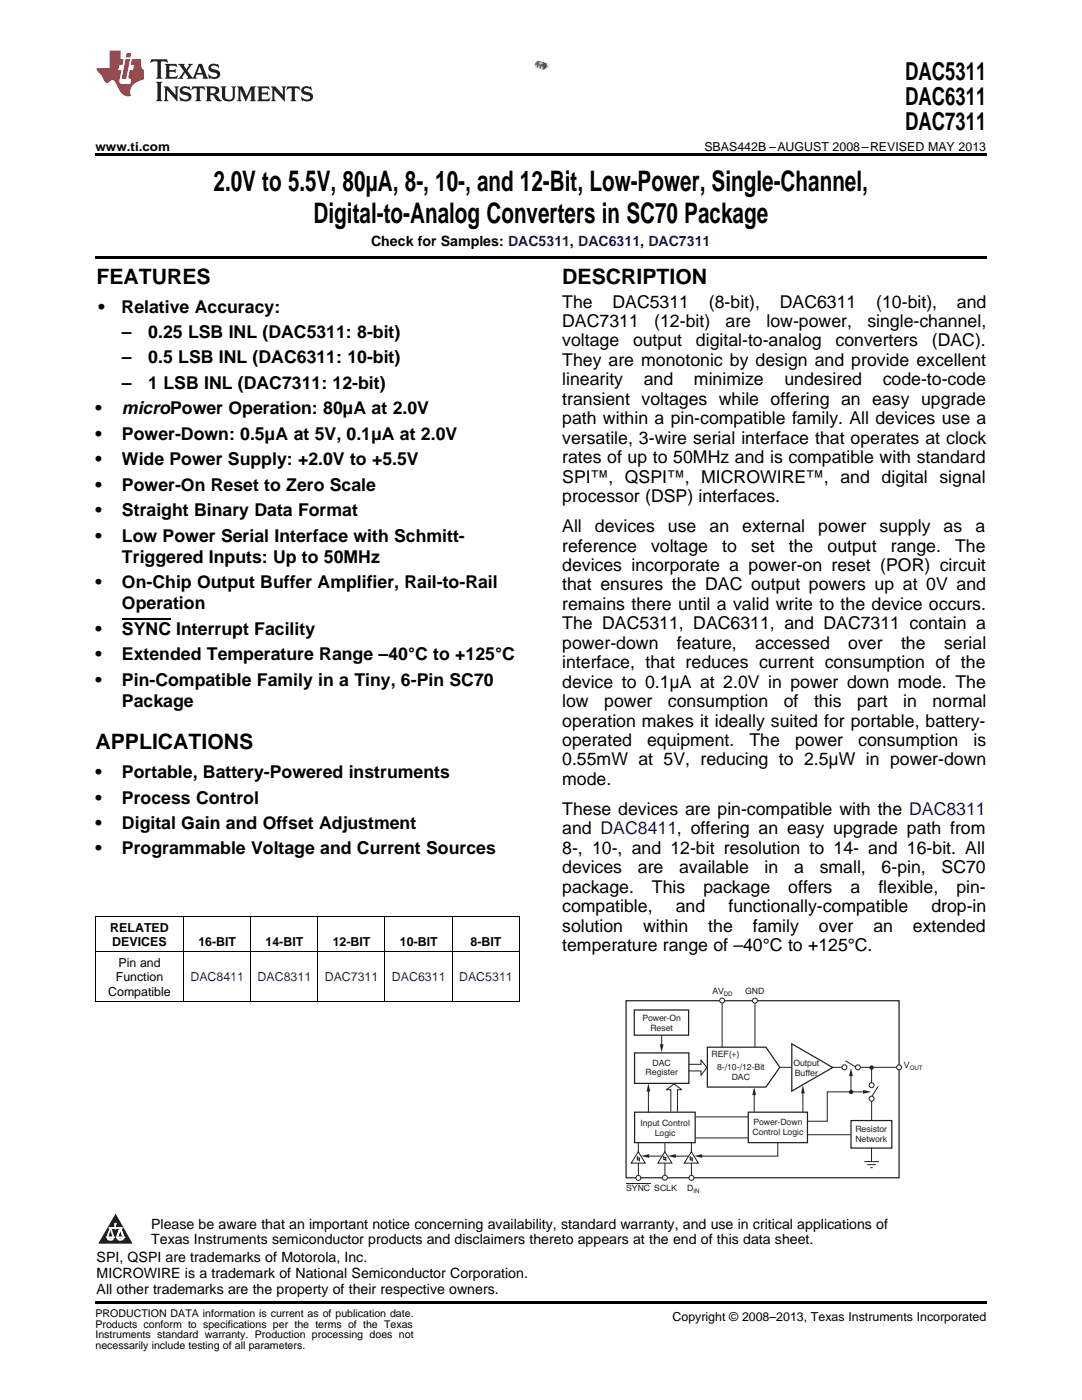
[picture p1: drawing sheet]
<svg xmlns="http://www.w3.org/2000/svg" width="216mm" height="279mm" viewBox="0 0 216 279" stroke-linecap="round" stroke-linejoin="round" font-family="sans-serif">
<defs><g id="words">
<g font-size="5.6">
<text x="42.6" y="38.1">2.0V to 5.5V, 80μA, 8-, 10-, and 12-Bit, Low-Power, Single-Channel,</text>
<text x="62.6" y="44.4">Digital-to-Analog Converters in SC70 Package</text>
</g>
<g font-size="4.9">
<text x="180.6" y="16">DAC5311</text>
<text x="180.6" y="21">DAC6311</text>
<text x="180.6" y="25.9">DAC7311</text>
</g>
<g font-size="4.2">
<text x="19.2" y="56.7">FEATURES</text>
<text x="112.2" y="56.7">DESCRIPTION</text>
<text x="19" y="149.6">APPLICATIONS</text>
</g>
<g font-size="3.5">
<text x="19.6" y="62.4">•</text>
<text x="24.3" y="62.4">Relative Accuracy:</text>
<text x="112.2" y="61.4">The</text>
<text x="112.2" y="65.3">DAC7311</text>
<text x="122.2" y="61.4">DAC5311</text>
<text x="130.5" y="65.3">(12-bit)</text>
<text x="141.5" y="61.4">(8-bit),</text>
<text x="144.8" y="65.3">are</text>
<text x="153" y="65.3">low-power,</text>
<text x="155.6" y="61.4">DAC6311</text>
<text x="173.1" y="65.3">single-channel,</text>
<text x="174.8" y="61.4">(10-bit),</text>
<text x="190.9" y="61.4">and</text>
<text x="24.3" y="67.5">–</text>
<text x="29.6" y="67.5">0.25 LSB INL (DAC5311: 8-bit)</text>
<text x="112.2" y="69.1">voltage</text>
<text x="126.3" y="69.1">output</text>
<text x="138.9" y="69.1">digital-to-analog</text>
<text x="166.7" y="69.1">converters</text>
<text x="185.9" y="69.1">(DAC).</text>
<text x="24.3" y="72.5">–</text>
<text x="24.3" y="77.6">–</text>
<text x="29.6" y="72.5">0.5 LSB INL (DAC6311: 10-bit)</text>
<text x="29.6" y="77.6">1 LSB INL (DAC7311: 12-bit)</text>
<text x="112.2" y="73">They are monotonic by design and provide excellent</text>
<text x="112.2" y="76.9">linearity</text>
<text x="128.5" y="76.9">and</text>
<text x="138.5" y="76.9">minimize</text>
<text x="156.5" y="76.9">undesired</text>
<text x="176.1" y="76.9">code-to-code</text>
<text x="19" y="82.7">•</text>
<text x="24.3" y="82.7">microPower Operation: 80μA at 2.0V</text>
<text x="112.2" y="80.8">transient voltages while offering an easy upgrade</text>
<text x="19" y="87.8">•</text>
<text x="24.3" y="87.8">Power-Down: 0.5μA at 5V, 0.1μA at 2.0V</text>
<text x="112.2" y="84.7">path within a pin-compatible family. All devices use a</text>
<text x="112.2" y="88.5">versatile, 3-wire serial interface that operates at clock</text>
<text x="19" y="92.9">•</text>
<text x="24.3" y="92.9">Wide Power Supply: +2.0V to +5.5V</text>
<text x="112.2" y="92.4">rates of up to 50MHz and is compatible with standard</text>
<text x="19" y="97.9">•</text>
<text x="24.3" y="97.9">Power-On Reset to Zero Scale</text>
<text x="112.2" y="96.3">SPI™, QSPI™, MICROWIRE™, and digital signal</text>
<text x="112.2" y="100.2">processor (DSP) interfaces.</text>
<text x="19" y="103">•</text>
<text x="24.3" y="103">Straight Binary Data Format</text>
<text x="112.2" y="106.2">All</text>
<text x="118.7" y="106.2">devices</text>
<text x="133.3" y="106.2">use</text>
<text x="141.6" y="106.2">an</text>
<text x="148.1" y="106.2">external</text>
<text x="163.3" y="106.2">power</text>
<text x="175.5" y="106.2">supply</text>
<text x="188.3" y="106.2">as</text>
<text x="194.6" y="106.2">a</text>
<text x="19" y="108.1">•</text>
<text x="24.3" y="108.1">Low Power Serial Interface with Schmitt-</text>
<text x="24.3" y="112.3">Triggered Inputs: Up to 50MHz</text>
<text x="112.2" y="110.1">reference</text>
<text x="112.2" y="113.9">devices incorporate a power-on reset (POR) circuit</text>
<text x="129.9" y="110.1">voltage</text>
<text x="144.1" y="110.1">to</text>
<text x="149.9" y="110.1">set</text>
<text x="157.4" y="110.1">the</text>
<text x="165.1" y="110.1">output</text>
<text x="177.8" y="110.1">range.</text>
<text x="190.6" y="110.1">The</text>
<text x="19" y="117.4">•</text>
<text x="24.3" y="117.4">On-Chip Output Buffer Amplifier, Rail-to-Rail</text>
<text x="112.2" y="117.8">that ensures the DAC output powers up at 0V and</text>
<text x="24.3" y="121.6">Operation</text>
<text x="112.2" y="121.7">remains there until a valid write to the device occurs.</text>
<text x="112.2" y="125.6">The DAC5311, DAC6311, and DAC7311 contain a</text>
<text x="19" y="126.7">•</text>
<text x="19" y="131.8">•</text>
<text x="24.3" y="126.7">SYNC Interrupt Facility</text>
<text x="24.3" y="131.8">Extended Temperature Range –40°C to +125°C</text>
<text x="112.2" y="129.5">power-down</text>
<text x="135.1" y="129.5">feature,</text>
<text x="150.7" y="129.5">accessed</text>
<text x="169.3" y="129.5">over</text>
<text x="179.8" y="129.5">the</text>
<text x="188.4" y="129.5">serial</text>
<text x="19" y="136.9">•</text>
<text x="24.3" y="136.9">Pin-Compatible Family in a Tiny, 6-Pin SC70</text>
<text x="112.2" y="133.3">interface, that reduces current consumption of the</text>
<text x="112.2" y="137.2">device to 0.1μA at 2.0V in power down mode. The</text>
<text x="24.3" y="141.1">Package</text>
<text x="112.2" y="141.1">low</text>
<text x="120.6" y="141.1">power</text>
<text x="133.3" y="141.1">consumption</text>
<text x="156.4" y="141.1">of</text>
<text x="162.4" y="141.1">this</text>
<text x="171" y="141.1">part</text>
<text x="180.2" y="141.1">in</text>
<text x="186.1" y="141.1">normal</text>
<text x="112.2" y="145">operation makes it ideally suited for portable, battery-</text>
<text x="112.2" y="148.9">operated</text>
<text x="129.1" y="148.9">equipment.</text>
<text x="149.6" y="148.9">The</text>
<text x="158.6" y="148.9">power</text>
<text x="171.2" y="148.9">consumption</text>
<text x="194.2" y="148.9">is</text>
<text x="19" y="155.3">•</text>
<text x="24.3" y="155.3">Portable, Battery-Powered instruments</text>
<text x="112.2" y="152.8">0.55mW at 5V, reducing to 2.5μW in power-down</text>
<text x="19" y="160.4">•</text>
<text x="24.3" y="160.4">Process Control</text>
<text x="112.2" y="156.6">mode.</text>
<text x="19" y="165.5">•</text>
<text x="24.3" y="165.5">Digital Gain and Offset Adjustment</text>
<text x="112.2" y="162.6">These devices are pin-compatible with the DAC8311</text>
<text x="112.2" y="166.5">and DAC8411, offering an easy upgrade path from</text>
<text x="19" y="170.5">•</text>
<text x="24.3" y="170.5">Programmable Voltage and Current Sources</text>
<text x="112.2" y="170.4">8-, 10-, and 12-bit resolution to 14- and 16-bit. All</text>
<text x="112.2" y="174.3">devices</text>
<text x="112.2" y="178.2">package.</text>
<text x="127.3" y="174.3">are</text>
<text x="130.1" y="178.2">This</text>
<text x="135.5" y="174.3">available</text>
<text x="140.4" y="178.2">package</text>
<text x="152.6" y="174.3">in</text>
<text x="157.3" y="178.2">offers</text>
<text x="158.5" y="174.3">a</text>
<text x="163.6" y="174.3">small,</text>
<text x="169.7" y="178.2">a</text>
<text x="175.3" y="178.2">flexible,</text>
<text x="175.9" y="174.3">6-pin,</text>
<text x="187.9" y="174.3">SC70</text>
<text x="190.8" y="178.2">pin-</text>
<text x="112.2" y="182">compatible,</text>
<text x="112.2" y="185.9">solution</text>
<text x="128.3" y="185.9">within</text>
<text x="134.8" y="182">and</text>
<text x="141.3" y="185.9">the</text>
<text x="145.3" y="182">functionally-compatible</text>
<text x="150.2" y="185.9">family</text>
<text x="163.4" y="185.9">over</text>
<text x="174.3" y="185.9">an</text>
<text x="182.2" y="185.9">extended</text>
<text x="185.8" y="182">drop-in</text>
<text x="112.2" y="189.8">temperature range of –40°C to +125°C.</text>
</g>
<g font-size="2.8">
<text x="74" y="49">Check for Samples: DAC5311, DAC6311, DAC7311</text>
<text x="30.2" y="245.2">Please be aware that an important notice concerning availability, standard warranty, and use in critical applications of</text>
<text x="19.3" y="251.9">SPI, QSPI are trademarks of Motorola, Inc.</text>
<text x="30.2" y="248.4">Texas Instruments semiconductor products and disclaimers thereto appears at the end of this data sheet.</text>
<text x="19.3" y="255.1">MICROWIRE is a trademark of National Semiconductor Corporation.</text>
<text x="19.3" y="258.2">All other trademarks are the property of their respective owners.</text>
</g>
<g font-size="2.5">
<text x="19" y="30.1">www.ti.com</text>
<text x="140.5" y="30.1">SBAS442B –AUGUST 2008–REVISED MAY 2013</text>
<text x="22" y="185.9">RELATED</text>
<text x="22.4" y="188.7">DEVICES</text>
<text x="39.6" y="188.7">16-BIT</text>
<text x="53" y="188.7">14-BIT</text>
<text x="66.4" y="188.7">12-BIT</text>
<text x="79.8" y="188.7">10-BIT</text>
<text x="93.9" y="188.7">8-BIT</text>
<text x="23.1" y="195.9">Function</text>
<text x="23.6" y="193">Pin and</text>
<text x="21.6" y="198.7">Compatible</text>
<text x="134.2" y="263.6">Copyright © 2008–2013, Texas Instruments Incorporated</text>
</g>
<g font-size="2.5" fill="#0000c8">
<text x="38" y="195.9">DAC8411</text>
<text x="51.4" y="195.9">DAC8311</text>
<text x="64.8" y="195.9">DAC7311</text>
<text x="78.2" y="195.9">DAC6311</text>
<text x="91.6" y="195.9">DAC5311</text>
</g>
<g font-size="2.1">
<text x="19" y="262.9">PRODUCTION DATA information is current as of publication date.</text>
<text x="19" y="265">Products conform to specifications per the terms of the Texas</text>
<text x="19" y="267.1">Instruments standard warranty. Production processing does not</text>
<text x="19" y="269.2">necessarily include testing of all parameters.</text>
</g>
<g font-size="1.7" fill="#231f20">
<text x="128.2" y="203.7">Power-On</text>
<text x="142.2" y="198.3">AV</text>
<text x="148.7" y="198.3">GND</text>
<text x="129.8" y="205.7">Reset</text>
<text x="128.8" y="214.6">Register</text>
<text x="130.2" y="212.7">DAC</text>
<text x="142" y="210.9">REF(+)</text>
<text x="143.1" y="213.5">8-/10-/12-Bit</text>
<text x="146" y="215.5">DAC</text>
<text x="158.3" y="212.7">Output</text>
<text x="158.6" y="214.7">Buffer</text>
<text x="180.4" y="213.1">V</text>
<text x="127.8" y="224.7">Input Control</text>
<text x="130.7" y="226.6">Logic</text>
<text x="150.1" y="226.4">Control Logic</text>
<text x="150.3" y="224.4">Power-Down</text>
<text x="170.7" y="226">Resistor</text>
<text x="170.7" y="228">Network</text>
<text x="124.9" y="237.8">SYNC SCLK</text>
<text x="137.1" y="237.7">D</text>
</g>
<g font-size="1.2" fill="#231f20">
<text x="144.4" y="198.8">DD</text>
<text x="181.5" y="213.6">OUT</text>
<text x="138.4" y="238.1">IN</text>
</g>
<g font-size=".4" fill="#fff">
<text x="19" y="56.5">1</text>
<text x="19" y="251.9">2</text>
<text x="19" y="255.1">3</text>
<text x="19" y="258.2">4</text>
</g>
</g></defs>
<path d="M19 259.7h177.8v.5h-177.8z" fill="#000"/>
<path d="M23.1 242.2l3.4 6h-6.9z" fill="#231f20"/>
<path d="M21.4 246.9h1.2l-.3 .5h-.3a.55 .55 0 0 1-.6-.5z" fill-rule="evenodd" fill="#fff"/>
<path d="M21.4 246.9h1.2l-.3 .5h-.3a.55 .55 0 0 1-.6-.5z" fill="none" stroke="#231f20" stroke-width=".34"/>
<path d="M21.4 246.9l1.2 .1-.3 .4h-.5z" fill="none" stroke="#fff" stroke-width=".34"/>
<path d="M23 245.2h.1" fill="none" stroke="#fff" stroke-width=".34"/>
<path d="M23 244.2v1z" fill="#fff"/>
<path d="M23 244.2v1z" fill="none" stroke="#fff" stroke-width=".34"/>
<circle cx="23" cy="244.2" r=".17" fill="#fff"/>
<path d="M21.9 245.1h.1" fill="none" stroke="#fff" stroke-width=".34"/>
<path d="M21.9 245.1h2.3z" fill="#fff"/>
<path d="M21.9 245.1h2.3z" fill="none" stroke="#fff" stroke-width=".34"/>
<circle cx="24.2" cy="245.1" r=".17" fill="#fff"/>
<path d="M23.3 246.9h.1" fill="none" stroke="#fff" stroke-width=".34"/>
<path d="M24 245.1l-.7 1.8z" fill="#fff"/>
<path d="M24 245.1l-.7 1.8z" fill="none" stroke="#fff" stroke-width=".34"/>
<path d="M24 245.1l.7 1.8z" fill="#fff"/>
<path d="M24 245.1l.7 1.8z" fill="none" stroke="#fff" stroke-width=".34"/>
<path d="M24.6 246.9h.1" fill="none" stroke="#fff" stroke-width=".34"/>
<circle cx="21.4" cy="246.9" r=".17" fill="#fff"/>
<path d="M22.1 245.1l-.7 1.8z" fill="#fff"/>
<path d="M22.1 245.1l-.7 1.8z" fill="none" stroke="#fff" stroke-width=".34"/>
<path d="M22.1 245.1l.5 1.8z" fill="#fff"/>
<path d="M22.1 245.1l.5 1.8z" fill="none" stroke="#fff" stroke-width=".34"/>
<circle cx="22.6" cy="246.9" r=".17" fill="#fff"/>
<path d="M23.4 246.9h1.3a.65 .65 0 0 1-.7 .5 .65 .65 0 0 1-.6-.5z" fill-rule="evenodd" fill="#fff"/>
<path d="M23.4 246.9h1.3a.65 .65 0 0 1-.7 .5 .65 .65 0 0 1-.6-.5z" fill="none" stroke="#231f20" stroke-width=".34"/>
<path d="M23.4 246.9h1.3l-.4 .5h-.6z" fill="none" stroke="#fff" stroke-width=".34"/>
<path d="M23.3 246.9h.1" fill="none" stroke="#fff" stroke-width=".34"/>
<circle cx="24.7" cy="246.9" r=".17" fill="#fff"/>
<path d="M127.4 232.1v2.5" fill="none" stroke="#231f20" stroke-width=".2"/>
<circle cx="171.2" cy="213" r=".49" fill="#fff"/>
<circle cx="171.2" cy="213" r=".49" fill="none" stroke="#231f20" stroke-width=".2"/>
<circle cx="168.5" cy="213" r=".49" fill="#fff"/>
<g fill="none" stroke="#231f20" stroke-width=".2">
<path d="M129.4 216.8v5.2M132 206.6v2.5M137.4 212.4h2.5v-.9l1.1 1.6-1.1 1.5v-.9h-2.5M150.5 217.7v4.2M160.2 217.7v4.3M166.1 213h1.9M168.7 211.7l2 1.2M127.4 228.1v1.9M132.7 228.2v1.8M132.7 232.1v2.4M133.9 221.9v-4.4h-.9l1.5-1.2 1.6 1.2h-.9v4.4M134.5 230.7h2.9"/>
<path d="M138 228.1v1.9M138 232.1v2.5M138.8 222.9h10.5M138.8 227.1h10.5M155.2 228v2.7h-15.3"/>
<circle cx="168.5" cy="213" r=".49"/>
</g>
<path d="M144.1 200.1v8.9z" fill="#fff"/>
<path d="M144.1 200.1v8.9z" fill="none" stroke="#231f20" stroke-width=".2"/>
<path d="M150.6 200.2v8.7z" fill="#fff"/>
<path d="M150.6 200.2v8.7zM169.8 213.9v4M172.5 217.9h-7.4v5.9h-3.9" fill="none" stroke="#231f20" stroke-width=".2"/>
<circle cx="173.9" cy="219.3" r=".49" fill="#fff"/>
<circle cx="173.9" cy="219.3" r=".49" fill="none" stroke="#231f20" stroke-width=".2"/>
<circle cx="173.9" cy="216.6" r=".49" fill="#fff"/>
<g fill="none" stroke="#231f20" stroke-width=".2">
<path d="M171.7 213h7.2M173.9 213v3.1M175.2 216.8l-1.2 2"/>
<circle cx="173.9" cy="216.6" r=".49"/>
</g>
<path d="M173.9 219.8v3.8z" fill="#fff"/>
<path d="M173.9 219.8v3.8z" fill="none" stroke="#231f20" stroke-width=".2"/>
<path d="M161.1 226.5h8.6z" fill="#fff"/>
<path d="M161.1 226.5h8.6z" fill="none" stroke="#231f20" stroke-width=".2"/>
<path d="M124.9 199.7h54.5v35.4h-54.5z" fill="none" stroke="#231f20" stroke-width=".25"/>
<circle cx="127.4" cy="235.1" r=".49" fill="#fff"/>
<circle cx="127.4" cy="235.1" r=".49" fill="none" stroke="#231f20" stroke-width=".2"/>
<circle cx="132.7" cy="235" r=".49" fill="#fff"/>
<circle cx="132.7" cy="235" r=".49" fill="none" stroke="#231f20" stroke-width=".2"/>
<circle cx="138" cy="235.1" r=".49" fill="#fff"/>
<circle cx="138" cy="235.1" r=".49" fill="none" stroke="#231f20" stroke-width=".2"/>
<circle cx="144.1" cy="199.7" r=".49" fill="#fff"/>
<circle cx="144.1" cy="199.7" r=".49" fill="none" stroke="#231f20" stroke-width=".2"/>
<circle cx="150.6" cy="199.7" r=".49" fill="#fff"/>
<circle cx="150.6" cy="199.7" r=".49" fill="none" stroke="#231f20" stroke-width=".2"/>
<circle cx="179.4" cy="213" r=".49" fill="#fff"/>
<g fill="none" stroke="#231f20" stroke-width=".2">
<path d="M155.6 213h2.4M127.2 231.1h.4v.4h-.4zM127.2 230.7v.4M127.4 229.9l1.4 2.2h-2.8zM127.6 231.5v.3M132.4 231h.5v.4h-.5zM132.4 230.7v.3M132.7 229.9l1.4 2.2h-2.8zM132.9 231.5v.2M137.7 231.1h.4v.4h-.4zM137.7 230.7v.4M137.9 229.9l1.4 2.2h-2.8z"/>
<path d="M138.1 231.5v.3M172.5 231.8h2.9M173.1 232.4h1.6M173.7 233h.4M173.9 229.1v2.7"/>
<circle cx="179.4" cy="213" r=".49"/>
</g>
<circle cx="169.8" cy="217.9" r=".33" fill="#231f20"/>
<circle cx="169.8" cy="217.9" r=".33" fill="none" stroke="#231f20" stroke-width=".2"/>
<circle cx="173.9" cy="213.1" r=".33" fill="#231f20"/>
<g fill="none" stroke="#231f20" stroke-width=".2">
<path d="M124.9 236.1h4.9"/>
<circle cx="173.9" cy="213.1" r=".33"/>
</g>
<path d="M126.6 201.6h10.8v5h-10.8zM126.6 210.1h10.9v6.1h-10.9zM141.1 209h11.7l2.8 4-2.8 3.9h-11.7zM158 208.3l8.2 4.7-8.2 4.8zM126.6 222h12.1v6h-12.1zM149.3 222h11.8v6h-11.8zM169.8 223.6h8.2v5.5h-8.2z" fill="none" stroke="#231f20" stroke-width=".25"/>
<g fill="#231f20">
<path d="M131.7 208.4h.7l-.4 1.6z"/>
<path d="M129.4 216.2l.4 1.6h-.8z"/>
<path d="M133.2 230.7l1.7-.4v.8z"/>
<path d="M138.5 230.7l1.6-.4v.8z"/>
<path d="M150.5 216.9l.4 1.6h-.8z"/>
<path d="M160.2 216.6l.4 1.6h-.8z"/>
<path d="M169.8 213.1l.4 1.7h-.8z"/>
<path d="M172.2 217.5l1.6 .4-1.6 .4z"/>
</g>
<path d="M129.3 230.7h2.8" fill="none" stroke="#231f20" stroke-width=".2"/>
<path d="M127.9 230.7l1.6-.4v.8z" fill="#231f20"/>
<path d="M19 199.9h84.7M19 190h84.7M19 182.8h84.7M19.1 182.9v17.1M36.6 182.9v17.1M50 182.9v17.1M63.4 182.9v17.1M76.8 182.9v17.1M90.2 182.9v17.1M103.6 182.9v17.1" fill="none" stroke="#000" stroke-width=".2"/>
<path d="M19 30.6h177.8v.5h-177.8zM19 51h177.8v.6h-177.8z" fill="#000"/>
<path d="M30.2 11.8l-.2 .8a1.31 1.31 0 0 1 1.4-.3v2.9l-.3 .5h1.3l-.3-.5v-2.7l.3-.3a1.09 1.09 0 0 1 1.1 .4l-.2-.8zM32.9 12.8l.3 .4v2l-.3 .5h2.4l.2-.7a1.48 1.48 0 0 1-1.7 .3v-1l1 .1 .2 .2v-.9l-.2 .3h-1v-.7l.2-.2a1.73 1.73 0 0 1 1.4 .3l-.2-.6zM35.5 12.8l1.2 1.4-.7 1-.5 .5h1.1l-.2-.3 .5-.9 .6 .9-.2 .3h2l-.3-.3 .2-.5h1.2l.2 .5-.2 .3h1.2l-.3-.4-1-2.5h-.6l-1.3 2.7-1-1.4 1.1-1.3h-1l.2 .2-.5 .9-.5-.9 .2-.2zM39.8 13.3l.5 1.3h-1zM41.9 12.9a.83 .83 0 0 0-.3 1 .83 .83 0 0 0 .8 .5l.8 .2 .2 .3a1 1 0 0 1-1 .5 1 1 0 0 1-.8-.6l.1 .9 .2-.1a1.65 1.65 0 0 0 2-.5 .89 .89 0 0 0-.8-1.2l-.8-.2-.2-.3a.91 .91 0 0 1 1.6 .2l-.2-.8h-.4a1.34 1.34 0 0 0-1.2 .1zM31.1 16.3l.3 .5v2.9l-.3 .5h1.3l-.3-.5v-2.9l.3-.5zM32.7 17.2l.2 .5v2l-.2 .5h.9l-.3-.5 .1-1.7 2 2.2v-2.5l.3-.5h-.9l.2 .3v1.4l-1.5-1.7zM36.2 17.4a.83 .83 0 0 0-.3 .9 .83 .83 0 0 0 .8 .6l.8 .2 .2 .3a1 1 0 0 1-1 .5 1 1 0 0 1-.8-.6l.1 .9 .2-.1a1.66 1.66 0 0 0 2-.5 .89 .89 0 0 0-.9-1.2l-.7-.2-.2-.3a.91 .91 0 0 1 1.6 .2l-.2-.9-.4 .1a1.36 1.36 0 0 0-1.2 .1zM38.4 17.2l-.2 .9a.61 .61 0 0 1 1.1-.3v1.9l-.4 .5h1.3l-.3-.5v-1.9l.2-.2a.81 .81 0 0 1 .8 .5l-.1-.9zM41 17.2l.3 .5v2l-.3 .5h1.3l-.3-.3v-.9a.72 .72 0 0 1 .9 .6 .85 .85 0 0 0 1.4 .5l-.5-.3-.5-.7-.3-.3a.78 .78 0 0 0 .7-.7 .78 .78 0 0 0-.7-.8zM42 17.7l.2-.1a.6 .6 0 0 1 .7 .1 .6 .6 0 0 1 .1 .7l-.2 .2h-.8zM44 17.2l.3 .3a3.4 3.4 0 0 0 .3 2.4 1.57 1.57 0 0 0 2.2-.3l.1-2.1 .2-.3h-1l.3 .5v1.5a.76 .76 0 0 1-.7 .7 .76 .76 0 0 1-.8-.7v-1.5l.3-.5zM47.3 17.2l.3 .5v2l-.3 .5h.9l-.2-.5v-1.8l1 2.3 1.1-2.3v1.8l-.2 .5h1.2l-.3-.5v-2l.3-.5h-1.1l-.8 2-.8-2zM51.3 17.2l.3 .5v2l-.3 .5h2.4l.2-.7a1.49 1.49 0 0 1-1.6 .3l-.1-1h1l.3 .3v-.9l-.3 .3h-1v-.7l.3-.2a1.73 1.73 0 0 1 1.4 .3l-.3-.7zM54.1 17.2l.3 .5v2l-.3 .5h1l-.4-.5 .1-1.7 2 2.2v-2.5l.3-.5h-.9l.2 .3v1.4l-1.5-1.7zM57.4 17.2l-.2 .9a.8 .8 0 0 1 1-.5v2.1l-.3 .5h1.3l-.4-.5v-1.9l.2-.2a.81 .81 0 0 1 .9 .5l-.2-.9zM60.4 17.4a.83 .83 0 0 0-.3 .9 .83 .83 0 0 0 .8 .6l.8 .2 .2 .3a1 1 0 0 1-1 .5 1 1 0 0 1-.8-.6l.2 .9 .1-.1a1.66 1.66 0 0 0 2-.5 .89 .89 0 0 0-.8-1.2l-.8-.2-.2-.3a.91 .91 0 0 1 1.6 .2l-.2-.9-.3 .1a1.35 1.35 0 0 0-1.3 .1z" fill="#231f20"/>
<path d="M21.9 10.1v3.5h-2.6a2.13 2.13 0 0 0 .9 1.4l.4 .6a.94 .94 0 0 0 1.1 .9 .75 .75 0 0 1 .6-.5 .75 .75 0 0 1 .7 .4l.5 1a2.1 2.1 0 0 0 2.6 1.7 2.2 2.2 0 0 1 1.7-3l.9-.3v-1.8a1.16 1.16 0 0 1-.5-1v-1.2h-1.9l-.2 1.2h.7l-.3 1h-.6l-.3 1.3v.3l.6 .1-.2 1.1h-.9a.93 .93 0 0 1-1.3-.8l.4-2h-.6l.2-1h.6l.3-1.2h-.6v-1.7zM25.1 11.8l-.8 3.9h.9l.7-3.9zM25.3 10.6l-.2 .9h.9l.2-.9z" fill="#ee1d23"/>
<path d="M107.3 12.2l2 .6-.1 .1 .3 .3-.4 .5-.6 .2-1.5-.7z" fill-rule="evenodd" fill="#f2f3f4"/>
<path d="M107.3 12.3l2 .5-.1 .1 .3 .2a1.06 1.06 0 0 1-1.8 .4l-.7-.3z" fill-rule="evenodd" fill="#e9eaeb"/>
<path d="M107.3 12.3l1.9 .5-.1 .2h.3a.9 .9 0 0 1-1.3 .7l-1.1-.5z" fill-rule="evenodd" fill="#e0e1e3"/>
<path d="M107.3 12.3l1.9 .5-.1 .2 .3 .1a.96 .96 0 0 1-.7 .7 .96 .96 0 0 1-1-.3l-.7-.3z" fill-rule="evenodd" fill="#d5d6d8"/>
<path d="M107.3 12.3l1.9 .5-.1 .2 .3 .1a.95 .95 0 0 1-.7 .7 .95 .95 0 0 1-.9-.3l-.8-.3z" fill-rule="evenodd" fill="#cdced0"/>
<path d="M107.3 12.3l1.9 .6-.1 .1 .3 .1a.94 .94 0 0 1-.7 .7 .94 .94 0 0 1-.9-.3l-.8-.4z" fill-rule="evenodd" fill="#c7c8ca"/>
<path d="M107.3 12.3l1.9 .6-.1 .1 .3 .2-.3 .4-.6 .3-1.5-.8z" fill-rule="evenodd" fill="#bebfc2"/>
<path d="M109 12.7l.1 .1-.2 .3z" fill-rule="evenodd" fill="#c9d1d9"/>
<path d="M109.1 12.8l-.2 .3z" fill-rule="evenodd" fill="#a2a9b1"/>
<g fill="#c9d1d9">
<path d="M108.9 12.7l.2 .1z" fill-rule="evenodd"/>
<path d="M108.9 12.7l.2 .1z" fill-rule="evenodd"/>
</g>
<g fill="#c5cdd5">
<path d="M108.9 12.7l.2 .1z" fill-rule="evenodd"/>
<path d="M108.9 12.7l.2 .1z" fill-rule="evenodd"/>
<path d="M108.9 12.7l.2 .1z" fill-rule="evenodd"/>
<path d="M108.9 12.8h.2z" fill-rule="evenodd"/>
<path d="M108.9 12.8h.2z" fill-rule="evenodd"/>
</g>
<g fill="#c1c9d1">
<path d="M108.9 12.8l.2 .1z" fill-rule="evenodd"/>
<path d="M108.9 12.8l.1 .1z" fill-rule="evenodd"/>
<path d="M108.9 12.8l.1 .1z" fill-rule="evenodd"/>
</g>
<path d="M108.9 12.8l.1 .1z" fill-rule="evenodd" fill="#bfc7ce"/>
<g fill="#bdc5cd">
<path d="M108.9 12.8l.1 .1z" fill-rule="evenodd"/>
<path d="M108.9 12.9h.1z" fill-rule="evenodd"/>
<path d="M108.9 12.9h.1z" fill-rule="evenodd"/>
</g>
<path d="M108.9 12.9h.1z" fill-rule="evenodd" fill="#bbc3cb"/>
<g fill="#c7c8ca">
<path d="M108.1 13.8h.2l-.2 .2z"/>
<path d="M107.6 13.6l.2 .1-.2 .1z"/>
<path d="M107 13.4l.2 .1-.2 .1z"/>
</g>
<g fill="#3f3e45">
<path d="M108.3 13.1l.4-.1-.2 .2z"/>
<path d="M108.2 13.1l.5-.1z" fill-rule="evenodd"/>
<path d="M108.2 13.1l.6-.2z" fill-rule="evenodd"/>
<path d="M108.2 13.1l.6-.2z" fill-rule="evenodd"/>
<path d="M108.2 13.1l.6-.2z" fill-rule="evenodd"/>
<path d="M108.2 13.1l.6-.2z" fill-rule="evenodd"/>
<path d="M108.1 13.1l.7-.2z" fill-rule="evenodd"/>
<path d="M108.1 13.1l.7-.2z" fill-rule="evenodd"/>
<path d="M108.1 13.1l.7-.3z" fill-rule="evenodd"/>
<path d="M108.1 13.1l.8-.3z" fill-rule="evenodd"/>
<path d="M108.1 13.1l.8-.3z" fill-rule="evenodd"/>
<path d="M108 13.1l.9-.3z" fill-rule="evenodd"/>
<path d="M108 13.1l.9-.3z" fill-rule="evenodd"/>
</g>
<g fill="#434249">
<path d="M108 13.1l.9-.4z" fill-rule="evenodd"/>
<path d="M108 13.1l.9-.4z" fill-rule="evenodd"/>
<path d="M108 13l1-.3z" fill-rule="evenodd"/>
<path d="M108 13l1-.3z" fill-rule="evenodd"/>
<path d="M107.9 13l1.1-.3z" fill-rule="evenodd"/>
<path d="M107.9 13l1.1-.3z" fill-rule="evenodd"/>
<path d="M107.9 13l1.1-.4z" fill-rule="evenodd"/>
<path d="M107.9 13l1.1-.4z" fill-rule="evenodd"/>
<path d="M107.9 13l1.1-.4z" fill-rule="evenodd"/>
<path d="M107.8 13l1.2-.4z" fill-rule="evenodd"/>
</g>
<g fill="#45444a">
<path d="M107.8 13l1.2-.4z" fill-rule="evenodd"/>
<path d="M107.8 13l1.2-.4z" fill-rule="evenodd"/>
<path d="M107.8 13l1.1-.4z" fill-rule="evenodd"/>
<path d="M107.8 13l1.1-.4z" fill-rule="evenodd"/>
<path d="M107.8 13l1.1-.4z" fill-rule="evenodd"/>
</g>
<g fill="#47474d">
<path d="M107.7 13l1.2-.4z" fill-rule="evenodd"/>
<path d="M107.7 13l1.2-.4z" fill-rule="evenodd"/>
<path d="M107.7 13l1.2-.4z" fill-rule="evenodd"/>
<path d="M107.7 13l1.1-.4z" fill-rule="evenodd"/>
<path d="M107.7 12.9l1.1-.3z" fill-rule="evenodd"/>
<path d="M107.6 12.9l1.2-.3z" fill-rule="evenodd"/>
<path d="M107.6 12.9l1.2-.3z" fill-rule="evenodd"/>
<path d="M107.6 12.9l1.2-.3z" fill-rule="evenodd"/>
<path d="M107.6 12.9l1.1-.3z" fill-rule="evenodd"/>
</g>
<g fill="#49484f">
<path d="M107.6 12.9l1.1-.3z" fill-rule="evenodd"/>
<path d="M107.6 12.9l1.1-.4z" fill-rule="evenodd"/>
<path d="M107.5 12.9l1.2-.4z" fill-rule="evenodd"/>
<path d="M107.5 12.9l1.2-.4z" fill-rule="evenodd"/>
<path d="M107.5 12.9l1.1-.4z" fill-rule="evenodd"/>
<path d="M107.5 12.9l1.1-.4z" fill-rule="evenodd"/>
</g>
<g fill="#4b4b51">
<path d="M107.5 12.9l1.1-.4z" fill-rule="evenodd"/>
<path d="M107.4 12.9l1.2-.4z" fill-rule="evenodd"/>
</g>
<path d="M107.4 12.9l1.2-.4z" fill-rule="evenodd" fill="#4f4e53"/>
<path d="M107.4 12.9l1.2-.4z" fill-rule="evenodd" fill="#4b4b51"/>
<g fill="#4f4e53">
<path d="M107.4 12.9l1.1-.4z" fill-rule="evenodd"/>
<path d="M107.4 12.9l1.1-.4z" fill-rule="evenodd"/>
<path d="M107.4 12.9l1.1-.4z" fill-rule="evenodd"/>
<path d="M107.3 12.8l1.2-.3z" fill-rule="evenodd"/>
<path d="M107.3 12.8l1.2-.3z" fill-rule="evenodd"/>
</g>
<g fill="#4e4f53">
<path d="M107.3 12.8l1.2-.3z" fill-rule="evenodd"/>
<path d="M107.3 12.8l1.1-.3z" fill-rule="evenodd"/>
<path d="M107.3 12.8l1.1-.3z" fill-rule="evenodd"/>
<path d="M107.2 12.8l1.2-.3z" fill-rule="evenodd"/>
<path d="M107.2 12.8l1.2-.4z" fill-rule="evenodd"/>
<path d="M107.2 12.8l1.2-.4z" fill-rule="evenodd"/>
</g>
<g fill="#515256">
<path d="M107.2 12.8l1.1-.4z" fill-rule="evenodd"/>
<path d="M107.2 12.8l1.1-.4z" fill-rule="evenodd"/>
<path d="M107.1 12.8l1.2-.4z" fill-rule="evenodd"/>
<path d="M107.1 12.8l1.2-.4z" fill-rule="evenodd"/>
<path d="M107.1 12.8l1.2-.4z" fill-rule="evenodd"/>
<path d="M107.1 12.8l1.1-.4z" fill-rule="evenodd"/>
<path d="M107.1 12.8l1.1-.4z" fill-rule="evenodd"/>
<path d="M107.1 12.8l1.1-.4z" fill-rule="evenodd"/>
<path d="M107 12.8l1.2-.4z" fill-rule="evenodd"/>
</g>
<g fill="#56565b">
<path d="M107 12.8l1.2-.4z" fill-rule="evenodd"/>
<path d="M107 12.7l1.2-.3z" fill-rule="evenodd"/>
</g>
<path d="M107 12.7l1.1-.3z" fill-rule="evenodd" fill="#57575c"/>
<path d="M107 12.7l1.1-.3z" fill-rule="evenodd" fill="#56565b"/>
<g fill="#57575c">
<path d="M107 12.7l1.1-.3z" fill-rule="evenodd"/>
<path d="M106.9 12.7l1.2-.3z" fill-rule="evenodd"/>
<path d="M106.9 12.7l1.2-.3z" fill-rule="evenodd"/>
<path d="M106.9 12.7l1.2-.4z" fill-rule="evenodd"/>
<path d="M106.9 12.7l1.1-.4z" fill-rule="evenodd"/>
<path d="M106.9 12.7l1.1-.4z" fill-rule="evenodd"/>
<path d="M106.8 12.7l1.2-.4z" fill-rule="evenodd"/>
<path d="M106.8 12.7l1.2-.4z" fill-rule="evenodd"/>
<path d="M106.8 12.7l1.2-.4z" fill-rule="evenodd"/>
<path d="M106.8 12.7l1.1-.4z" fill-rule="evenodd"/>
<path d="M106.8 12.7l1.1-.4z" fill-rule="evenodd"/>
</g>
<g fill="#5c5c61">
<path d="M106.8 12.7l1.1-.4z" fill-rule="evenodd"/>
<path d="M106.8 12.7l1.1-.4z" fill-rule="evenodd"/>
</g>
<path d="M106.8 12.6l1.1-.3z" fill-rule="evenodd" fill="#5d5d61"/>
<path d="M106.8 12.6l1-.3z" fill-rule="evenodd" fill="#5c5c61"/>
<g fill="#5d5d61">
<path d="M106.9 12.6l.9-.3z" fill-rule="evenodd"/>
<path d="M106.9 12.6l.9-.3z" fill-rule="evenodd"/>
<path d="M106.9 12.6l.9-.3z" fill-rule="evenodd"/>
<path d="M106.9 12.5l.9-.2z" fill-rule="evenodd"/>
<path d="M106.9 12.6l.9-.3z" fill-rule="evenodd"/>
<path d="M106.9 12.5l.8-.2z" fill-rule="evenodd"/>
<path d="M106.9 12.5l.8-.3z" fill-rule="evenodd"/>
</g>
<path d="M106.9 12.5l.8-.3z" fill-rule="evenodd" fill="#5e5e62"/>
<path d="M106.9 12.5l.8-.3z" fill-rule="evenodd" fill="#5d5d61"/>
<g fill="#5e5e62">
<path d="M107 12.4l.7-.2z" fill-rule="evenodd"/>
<path d="M107 12.4l.6-.2z" fill-rule="evenodd"/>
</g>
<g fill="#616165">
<path d="M107.3 12.1l.3 .1-.5 .2z"/>
<path d="M107 12.4l.6-.2z" fill-rule="evenodd"/>
<path d="M107 12.4l.6-.2z" fill-rule="evenodd"/>
<path d="M107 12.4l.6-.2z" fill-rule="evenodd"/>
<path d="M107.1 12.3l.5-.1z" fill-rule="evenodd"/>
</g>
<path d="M106.8 12.7l1.7 .5v.3l-1.8-.6z" fill-rule="evenodd" fill="#68696f"/>
<path d="M106.8 12.7l1.7 .6z" fill-rule="evenodd" fill="#7d7f83"/>
<path d="M106.8 12.7l1.7 .6z" fill-rule="evenodd" fill="#7c7d82"/>
<path d="M106.8 12.7l1.7 .6z" fill-rule="evenodd" fill="#76777c"/>
<path d="M106.8 12.7l1.7 .6z" fill-rule="evenodd" fill="#74757a"/>
<g fill="#717177">
<path d="M106.8 12.7l1.7 .6z" fill-rule="evenodd"/>
<path d="M106.8 12.8l1.7 .5z" fill-rule="evenodd"/>
</g>
<path d="M106.7 12.8l1.8 .6z" fill-rule="evenodd" fill="#6d6d73"/>
<g fill="#68696f">
<path d="M106.7 12.8l1.8 .6z" fill-rule="evenodd"/>
<path d="M106.7 12.8l1.8 .6z" fill-rule="evenodd"/>
</g>
<path d="M109 12.6l.1 .3-.6 .6v-.3z" fill-rule="evenodd" fill="#555558"/>
<path d="M106.7 12.9l1.8 .6v.4l-1.7-.6z" fill-rule="evenodd" fill="#515256"/>
<g fill="#231f20">
<path d="M109.1 12.9l-.1 .4-.5 .6v-.4z" fill-rule="evenodd"/>
<path d="M108.1 13.4h.3l-.1 .4h-.2z" fill-rule="evenodd"/>
<path d="M107.6 13.3h.2v.4l-.2-.1z" fill-rule="evenodd"/>
<path d="M107 13.1h.2v.4l-.2-.1z" fill-rule="evenodd"/>
</g>
<g fill="#b7bfc7">
<path d="M107.9 13.9l.2 .1z" fill-rule="evenodd"/>
<path d="M107.3 13.7l.3 .1z" fill-rule="evenodd"/>
<path d="M106.7 13.5l.3 .1z" fill-rule="evenodd"/>
</g>
<g fill="#d6dfe7">
<path d="M107.9 13.9h.3z" fill-rule="evenodd"/>
<path d="M107.3 13.7h.3z" fill-rule="evenodd"/>
<path d="M106.8 13.5l.3 .1z" fill-rule="evenodd"/>
</g>
<path d="M107.9 13.7l.3 .2z" fill-rule="evenodd" fill="#ccdfeb"/>
<path d="M108 13.5l.2 .1v.2l-.3-.1z" fill-rule="evenodd" fill="#ccd6e0"/>
<path d="M108 13.5l.2 .1v.2l-.3-.1z" fill-rule="evenodd" fill="#cad5de"/>
<path d="M108 13.5l.2 .1v.2l-.3-.1z" fill-rule="evenodd" fill="#c6d1db"/>
<g fill="#c4cfd8">
<path d="M108 13.6h.2v.2l-.3-.1z" fill-rule="evenodd"/>
<path d="M108 13.6h.2v.2l-.3-.1z" fill-rule="evenodd"/>
</g>
<path d="M108 13.6l.2 .2z" fill-rule="evenodd" fill="#c1cbd5"/>
<path d="M108 13.6l.2 .2z" fill-rule="evenodd" fill="#bcc7d1"/>
<path d="M108 13.6l.2 .1z" fill-rule="evenodd" fill="#bfc7ce"/>
<path d="M108 13.6l.2 .1z" fill-rule="evenodd" fill="#bdc5cd"/>
<path d="M107.4 13.3l.3 .1v.2h-.3z" fill-rule="evenodd" fill="#ccd6e0"/>
<path d="M107.4 13.4h.3v.2h-.3z" fill-rule="evenodd" fill="#cad5de"/>
<path d="M107.4 13.4h.3v.2l-.3-.1z" fill-rule="evenodd" fill="#c6d1db"/>
<g fill="#c4cfd8">
<path d="M107.4 13.4l.3 .1v.1l-.3-.1z" fill-rule="evenodd"/>
<path d="M107.4 13.4l.3 .1v.1l-.3-.1z" fill-rule="evenodd"/>
</g>
<path d="M107.4 13.4l.3 .2z" fill-rule="evenodd" fill="#c1cbd5"/>
<path d="M107.4 13.4l.3 .2z" fill-rule="evenodd" fill="#bcc7d1"/>
<path d="M107.4 13.4l.3 .2z" fill-rule="evenodd" fill="#bfc7ce"/>
<path d="M107.4 13.4l.3 .2z" fill-rule="evenodd" fill="#bdc5cd"/>
<path d="M106.8 13.2l.3 .1v.2l-.3-.1z" fill-rule="evenodd" fill="#ccd6e0"/>
<path d="M106.8 13.2l.3 .1v.2l-.3-.1z" fill-rule="evenodd" fill="#cad5de"/>
<path d="M106.8 13.2l.3 .1v.1h-.3z" fill-rule="evenodd" fill="#c6d1db"/>
<g fill="#c4cfd8">
<path d="M106.8 13.2l.3 .1v.1h-.3z" fill-rule="evenodd"/>
<path d="M106.8 13.2l.3 .1v.1l-.3-.1z" fill-rule="evenodd"/>
</g>
<path d="M106.8 13.2l.3 .2z" fill-rule="evenodd" fill="#c1cbd5"/>
<path d="M106.8 13.2l.3 .2z" fill-rule="evenodd" fill="#bcc7d1"/>
<path d="M106.8 13.3l.3 .1z" fill-rule="evenodd" fill="#bfc7ce"/>
<path d="M106.8 13.3l.3 .1z" fill-rule="evenodd" fill="#bdc5cd"/>
<path d="M108 13.4l.3 .1-.1 .1-.2-.1z" fill-rule="evenodd" fill="#c7deeb"/>
<path d="M108 13.4l.2 .2-.2-.1z" fill-rule="evenodd" fill="#d2e4ef"/>
<path d="M108 13.4l.2 .2z" fill-rule="evenodd" fill="#e3ecf3"/>
<path d="M108 13.4l.2 .2z" fill-rule="evenodd" fill="#ebf5f9"/>
<path d="M108 13.4l.3 .1z" fill-rule="evenodd" fill="#fbfdfe"/>
<path d="M107.4 13.2l.3 .1v.1l-.3-.1z" fill-rule="evenodd" fill="#c7deeb"/>
<path d="M107.4 13.2l.3 .2z" fill-rule="evenodd" fill="#d2e4ef"/>
<path d="M107.4 13.2l.3 .2z" fill-rule="evenodd" fill="#e3ecf3"/>
<path d="M107.4 13.3l.3 .1z" fill-rule="evenodd" fill="#ebf5f9"/>
<path d="M107.4 13.3l.3 .1z" fill-rule="evenodd" fill="#fbfdfe"/>
<path d="M106.9 13.1h.2v.2l-.3-.1z" fill-rule="evenodd" fill="#c7deeb"/>
<path d="M106.9 13.1l.2 .1h-.3z" fill-rule="evenodd" fill="#d2e4ef"/>
<path d="M106.9 13.1l.2 .1z" fill-rule="evenodd" fill="#e3ecf3"/>
<path d="M106.9 13.1l.2 .1z" fill-rule="evenodd" fill="#ebf5f9"/>
<path d="M106.9 13.1l.2 .1z" fill-rule="evenodd" fill="#fbfdfe"/>
<path d="M108.1 13.3l.3 .1h-.4z" fill-rule="evenodd" fill="#c7deeb"/>
<path d="M108.1 13.3l.3 .1h-.4z" fill-rule="evenodd" fill="#bdcdda"/>
<path d="M108.1 13.3l.3 .1z" fill-rule="evenodd" fill="#b2c1cd"/>
<path d="M108.1 13.3l.3 .1z" fill-rule="evenodd" fill="#acb4bd"/>
<path d="M108.1 13.3l.3 .1z" fill-rule="evenodd" fill="#a2a7b0"/>
<path d="M108.1 13.3l.3 .1z" fill-rule="evenodd" fill="#9699a1"/>
<path d="M108.1 13.3l.3 .1z" fill-rule="evenodd" fill="#8d8e95"/>
<path d="M107.5 13.1l.3 .1h-.4z" fill-rule="evenodd" fill="#c7deeb"/>
<path d="M107.5 13.1l.3 .1h-.4z" fill-rule="evenodd" fill="#bdcdda"/>
<path d="M107.5 13.1l.3 .1z" fill-rule="evenodd" fill="#b2c1cd"/>
<path d="M107.5 13.1l.3 .1z" fill-rule="evenodd" fill="#acb4bd"/>
<path d="M107.5 13.1l.3 .1z" fill-rule="evenodd" fill="#a2a7b0"/>
<path d="M107.5 13.1l.3 .1z" fill-rule="evenodd" fill="#9699a1"/>
<path d="M107.5 13.1l.3 .1z" fill-rule="evenodd" fill="#8d8e95"/>
<path d="M106.9 13l.3 .1h-.3z" fill-rule="evenodd" fill="#c7deeb"/>
<path d="M106.9 13l.3 .1-.3-.1z" fill-rule="evenodd" fill="#bdcdda"/>
<path d="M106.9 13l.3 .1z" fill-rule="evenodd" fill="#b2c1cd"/>
<path d="M106.9 13l.3 .1z" fill-rule="evenodd" fill="#acb4bd"/>
<path d="M106.9 13l.3 .1z" fill-rule="evenodd" fill="#a2a7b0"/>
<path d="M106.9 13l.3 .1z" fill-rule="evenodd" fill="#9699a1"/>
<path d="M106.9 13l.3 .1z" fill-rule="evenodd" fill="#8d8e95"/>
<g fill="#a2a9b1">
<path d="M108.4 13.4l-.3 .6z" fill-rule="evenodd"/>
<path d="M107.8 13.2l-.2 .6z" fill-rule="evenodd"/>
<path d="M107.2 13.1l-.2 .5z" fill-rule="evenodd"/>
</g>
<path d="M107.9 13.7l.3 .2z" fill-rule="evenodd" fill="#dbe7f0"/>
<path d="M107.9 13.7l.3 .2z" fill-rule="evenodd" fill="#e3ecf3"/>
<path d="M107.9 13.8l.3 .1z" fill-rule="evenodd" fill="#eff6f9"/>
<path d="M107.9 13.8l.3 .1z" fill-rule="evenodd" fill="#fbfdfe"/>
<path d="M107.4 13.6l.2 .1z" fill-rule="evenodd" fill="#ccdfeb"/>
<path d="M107.4 13.6l.2 .1z" fill-rule="evenodd" fill="#dbe7f0"/>
<path d="M107.4 13.6l.2 .1z" fill-rule="evenodd" fill="#e3ecf3"/>
<path d="M107.4 13.6l.2 .1z" fill-rule="evenodd" fill="#eff6f9"/>
<path d="M107.4 13.6l.2 .1z" fill-rule="evenodd" fill="#fbfdfe"/>
<path d="M106.8 13.4l.3 .1z" fill-rule="evenodd" fill="#ccdfeb"/>
<path d="M106.8 13.4l.3 .1z" fill-rule="evenodd" fill="#dbe7f0"/>
<path d="M106.8 13.4l.3 .1z" fill-rule="evenodd" fill="#e3ecf3"/>
<path d="M106.8 13.4l.3 .1z" fill-rule="evenodd" fill="#eff6f9"/>
<path d="M106.8 13.4l.3 .1z" fill-rule="evenodd" fill="#fbfdfe"/>
<path d="M109 12.6l-.5 .7z" fill-rule="evenodd" fill="#707075"/>
<path d="M109 12.7l-.5 .6z" fill-rule="evenodd" fill="#6c6d71"/>
<path d="M109 12.7l-.5 .6z" fill-rule="evenodd" fill="#68696d"/>
<path d="M109 12.7l-.5 .6z" fill-rule="evenodd" fill="#656569"/>
<path d="M109 12.7l-.5 .6z" fill-rule="evenodd" fill="#626367"/>
<g fill="#5e5e62">
<path d="M109 12.7l-.5 .6z" fill-rule="evenodd"/>
<path d="M109 12.7l-.5 .7z" fill-rule="evenodd"/>
</g>
<path d="M109 12.8l-.5 .6z" fill-rule="evenodd" fill="#5a5a5d"/>
<path d="M109 12.8l-.5 .6z" fill-rule="evenodd" fill="#555558"/>
<path d="M107.5 12.5a.42 .42 0 0 0 .6 .3l.2-.2-.5 .1 .2-.3zM107.8 12.7l.3-.1zM108.1 12.5h.1z" fill-rule="evenodd" fill="#fff"/>
<path d="M24.3 123.6h9.8" fill="none" stroke="#000" stroke-width=".25"/>
<use href="#words"/>
</svg>
